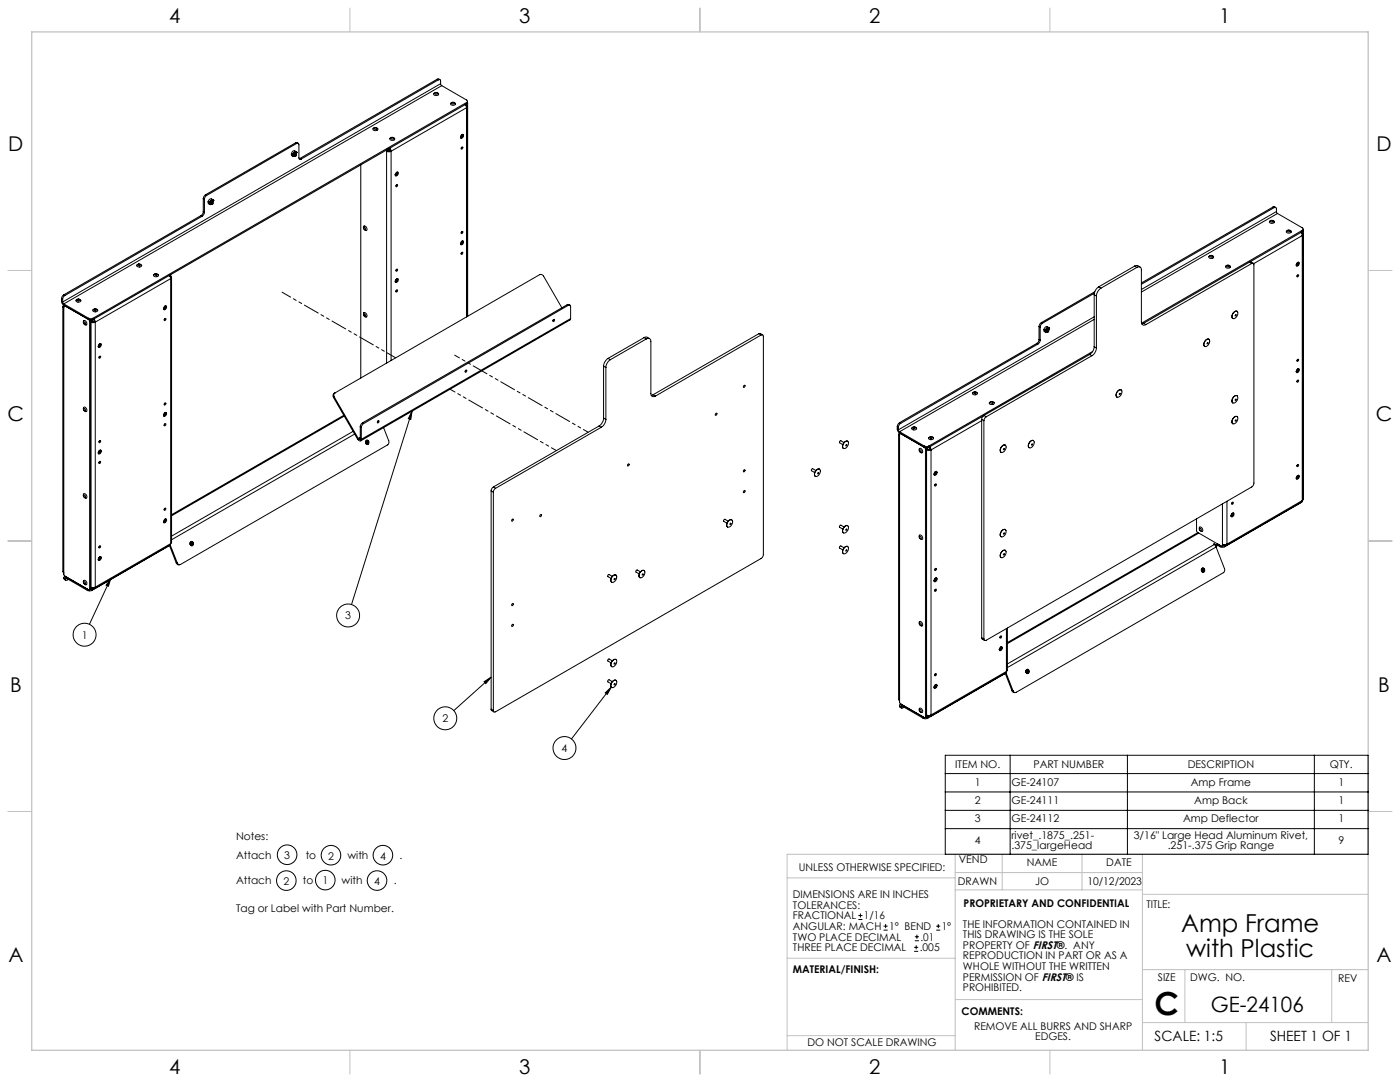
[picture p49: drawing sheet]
<svg xmlns="http://www.w3.org/2000/svg" width="559mm" height="432mm" viewBox="0 0 559 432" stroke-linecap="round" stroke-linejoin="round" font-family="sans-serif">
<defs><g id="words">
<text font-size="12.7" x="460.9" y="405.2">C</text>
<g font-size="9.9">
<text x="471.4" y="372">Amp Frame</text>
<text x="473.5" y="381.9">with Plastic</text>
</g>
<text font-size="8.5" x="483.2" y="404">GE-24106</text>
<g font-size="8.1">
<text x="67.6" y="9.3">4</text>
<text x="207.3" y="9.3">3</text>
<text x="347" y="9.3">2</text>
<text x="486.7" y="9.3">1</text>
<text x="3.3" y="60.1">D</text>
<text x="549.4" y="60.1">D</text>
<text x="3" y="168">C</text>
<text x="549.1" y="168">C</text>
<text x="4" y="276">B</text>
<text x="550.1" y="276">B</text>
<text x="3.3" y="383.9">A</text>
<text x="549.4" y="383.9">A</text>
<text x="67.6" y="428.4">4</text>
<text x="207.3" y="428.4">3</text>
<text x="347" y="428.4">2</text>
<text x="486.7" y="428.4">1</text>
</g>
<g font-size="5.6">
<text x="460.9" y="415.2">SCALE: 1:5</text>
<text x="507" y="415.2">SHEET 1 OF 1</text>
</g>
<g font-size="4.2">
<text x="137.8" y="247.2">3</text>
<text x="32.6" y="254.9">1</text>
<text x="176.6" y="288.2">2</text>
<text x="224.2" y="300.1">4</text>
<text x="381.2" y="306.6">ITEM NO.</text>
<text x="412.5" y="306.6">PART NUMBER</text>
<text x="474.1" y="306.6">DESCRIPTION</text>
<text x="530.8" y="306.6">QTY.</text>
<text x="389.1" y="313.5">1</text>
<text x="403.7" y="313.5">GE-24107</text>
<text x="475.3" y="313.5">Amp Frame</text>
<text x="534.2" y="313.5">1</text>
<text x="389.1" y="320.8">2</text>
<text x="403.7" y="320.8">GE-24111</text>
<text x="476.7" y="320.8">Amp Back</text>
<text x="534.2" y="320.8">1</text>
<text x="389.1" y="328.2">3</text>
<text x="403.7" y="328.2">GE-24112</text>
<text x="472.2" y="328.2">Amp Deflector</text>
<text x="534.2" y="328.2">1</text>
<text x="94.2" y="335.3">Notes:</text>
<text x="403.7" y="334.9">rivet_.1875_.251-</text>
<text x="452.5" y="334.9">3/16&quot; Large Head Aluminum Rivet,</text>
<text x="389.1" y="336.9">4</text>
<text x="403.7" y="339">.375_largeHead</text>
<text x="466.1" y="339">.251-.375 Grip Range</text>
<text x="534.2" y="336.9">9</text>
<text x="94.2" y="342.7">Attach</text>
<text x="113.4" y="342.9">3</text>
<text x="122" y="342.7">to</text>
<text x="131" y="343">2</text>
<text x="138.7" y="342.7">with</text>
<text x="151.7" y="343">4</text>
<text x="159.5" y="342.7">.</text>
<text x="318.8" y="347.7">UNLESS OTHERWISE SPECIFIED:</text>
<text x="382.7" y="344.5">VEND</text>
<text x="409.9" y="345.7">NAME</text>
<text x="441.6" y="345.7">DATE</text>
<text x="94.2" y="352.8">Attach</text>
<text x="113.1" y="353.2">2</text>
<text x="120.8" y="352.8">to</text>
<text x="128.7" y="353">1</text>
<text x="136.3" y="352.8">with</text>
<text x="149.3" y="353.2">4</text>
<text x="157.1" y="352.8">.</text>
<text x="382.3" y="353.3">DRAWN</text>
<text x="413.2" y="353.3">JO</text>
<text x="434" y="353.3">10/12/2023</text>
<text x="316.5" y="358.5">DIMENSIONS ARE IN INCHES</text>
<text x="94.2" y="363.9">Tag or Label with Part Number.</text>
<text x="316.5" y="362.7">TOLERANCES:</text>
<text x="384.6" y="361.9">PROPRIETARY AND CONFIDENTIAL</text>
<text x="457.6" y="362.3">TITLE:</text>
<text x="316.5" y="371.2">ANGULAR: MACH</text>
<text x="316.5" y="366.9">FRACTIONAL</text>
<text x="344.8" y="366.9">1/16</text>
<text x="354.9" y="371.2">1° BEND</text>
<text x="375.9" y="371.2">1°</text>
<text x="384.4" y="370.2">THE INFORMATION CONTAINED IN</text>
<text x="316.5" y="375.4">TWO PLACE DECIMAL</text>
<text x="367.4" y="375.4">.01</text>
<text x="384.4" y="374.4">THIS DRAWING IS THE SOLE</text>
<text x="316.5" y="379.6">THREE PLACE DECIMAL</text>
<text x="367.1" y="379.6">.005</text>
<text x="384.4" y="378.6">PROPERTY OF FIRST®. ANY</text>
<text x="384.4" y="382.9">REPRODUCTION IN PART OR AS A</text>
<text x="316.5" y="388.4">MATERIAL/FINISH:</text>
<text x="384.4" y="387.1">WHOLE WITHOUT THE WRITTEN</text>
<text x="384.4" y="391.3">PERMISSION OF FIRST® IS</text>
<text x="384.4" y="395.6">PROHIBITED.</text>
<text x="462.2" y="391.3">SIZE</text>
<text x="475.1" y="391.3">DWG. NO.</text>
<text x="534.1" y="391.8">REV</text>
<text x="383.8" y="405.1">COMMENTS:</text>
<text x="388.8" y="410.9">REMOVE ALL BURRS AND SHARP</text>
<text x="322.3" y="417.6">DO NOT SCALE DRAWING</text>
<text x="413.2" y="415.2">EDGES.</text>
</g>
</g></defs>
<g fill="none" stroke="#c0c0c0" stroke-width=".4">
<path d="M139.7 3.2v9.5M279.4 3.2v9.5M419.1 3.2v9.5M3.1 107.9h9.6M546.1 107.9h9.5M3.1 215.9h9.6M546.1 215.9h9.5M3.1 323.8h9.6M546.1 323.8h9.5M314.2 350.3h67M381.2 340.9v78.2M381.2 355.1h74.8"/>
<path d="M381.2 348.2h74.8M400 340.9v14.2M431.9 340.9v14.2M456 340.9v78.2M456 356.9h90.1M546.1 340.9h-231.9v78.2M314.2 382.4h67.2M381.2 398.9h74.8M456 387h90.1M472.9 387v21.1M531.6 387v21.1M139.7 419.1v9.6"/>
<path d="M279.4 419.1v9.6M314.2 413.3h67M419.1 419.1v9.6M456 408.1h90.1M497.4 408.1v11"/>
</g>
<path d="M12.7 12.7h533.4v406.4h-533.4z" fill="none" stroke="#c0c0c0" stroke-width=".5"/>
<g fill="none" stroke="#000" stroke-width=".4">
<path d="M173.2 37.3a.88 .88 0 0 1 1.2-.5 .88 .88 0 0 1 .4 1.2 .95 .95 0 0 1-1 .2 .95 .95 0 0 1-.6-.9zM173.6 37.1a.46 .46 0 0 1 .6-.1 .46 .46 0 0 1 .2 .5 .47 .47 0 0 1-.5 .1 .47 .47 0 0 1-.3-.5zM174.5 31.6l1.1 .2M174.5 31.6l.5 .3M174.5 31.6l-54.8 31.6M175 31.9a.54 .54 0 0 1 .6-.1 .54 .54 0 0 1 .3 .6v1M175 31.9l-54.8 31.6M175.9 33.4l.4 .8M175.9 33.4l-150.9 87.1M176.3 34.2l9.9 5.7a.53 .53 0 0 1 .4 .5 .53 .53 0 0 1-.4 .5M176.3 34.2l-150.8 87.1M118 57l1 .2"/>
<path d="M118 57l.4 .3M118 57l-36 20.8M118.4 57.3a.56 .56 0 0 1 .6-.1 .56 .56 0 0 1 .3 .6v5.2a.55 .55 0 0 0 .3 .5 .55 .55 0 0 0 .6 0M118.4 57.3l-35.9 20.7M149 51.3a.91 .91 0 0 1 1.1-.5 .91 .91 0 0 1 .6 1.1 .92 .92 0 0 1-1.1 .4 .92 .92 0 0 1-.6-1zM155.2 59.3l.5 .8M155.2 59.3h.1M155.6 59.1l.5 1.3M155.7 55.1a.9 .9 0 0 1 1.2-.4 .9 .9 0 0 1 .5 1.1 .92 .92 0 0 1-1.1 .3 .92 .92 0 0 1-.6-1zM156.1 55.1a.48 .48 0 0 1 .6-.2 .48 .48 0 0 1 .3 .5 .49 .49 0 0 1-.6 .1 .49 .49 0 0 1-.3-.4zM179.8 41.3a1.16 1.16 0 0 1 2 0M179.9 41.3a.98 .98 0 0 0 .9 .7 .98 .98 0 0 0 1-.7"/>
<path d="M180.3 41.1h1a.48 .48 0 0 1-.5 .4 .48 .48 0 0 1-.5-.4zM184.1 54l.3 .2M184.2 53.9a.5 .5 0 0 1 .7-.2 .5 .5 0 0 1 0 .8 .62 .62 0 0 1-.4 .7 .62 .62 0 0 1-.7-.3 .62 .62 0 0 1 .2-.8zM184.3 58.8l.2-.2a.4 .4 0 0 1 .1 .6 .4 .4 0 0 1-.6 .1zM184.3 58.8l-.2 .3M184.3 53.8l.1 .4M184.4 54.2l-.6 .4M184.4 54.2h.2M184.4 53.7l.2 .5M184.6 54.2l-.4 .6h-.4M184.7 53.6l-.2 1-.6 .5M186.2 42a.53 .53 0 0 1 .4 .5 .53 .53 0 0 1-.4 .5"/>
<path d="M186.2 40.9v1.1M186.2 43v83.5M186.2 43l-30.1 17.4M186.2 42l-.3 .1M186.2 40.9l-149.1 86.1M186.6 40.9l.1 .3M186.6 40.4l-.4 1.1-149.1 86M186.6 42.5v83.8M186.7 41.2l-1 .6 .5 1.2M186.7 41.2v85M81.1 79.3l.5 .3M81.1 79.3v5.2"/>
<path d="M81.6 79.6v5.1M82 77.8l-.6 .6-.3 .9M82 77.8l.5 .2M82.5 78l-.7 .7-.2 .9M84.3 79.9a.59 .59 0 0 1 .9 0 .59 .59 0 0 1-.1 .9 .73 .73 0 0 1-.6 .7 .73 .73 0 0 1-.8-.3zM84.9 80h.1M84.9 80h-.1M84.9 79.9l-.1 .1M84.9 79.7l-.5-.3a1.17 1.17 0 0 0-1.3 1.1M85 79.9h.1M85 79.9l-.2 .1M85 79.9l-.1 .1"/>
<path d="M116.3 61.3v.6l.8 .5M116.3 61.3l.6 .3M116.9 61.6a.56 .56 0 0 0 0 .7 .56 .56 0 0 0 .7 .1M116.9 61.6h.1M117 61.7h.2M117.1 61.6h.1M117.1 61.6l-.1 .1M117.1 61.5v.1M117.1 61.6l.1 .1M117.2 61.7h.1M117.3 60.9a.62 .62 0 0 1 1-.3 .62 .62 0 0 1 0 1 .74 .74 0 0 1-.5 .8 .74 .74 0 0 1-.9-.3zM117.4 61.2l.4-.2a.49 .49 0 0 1 .2 .7 .49 .49 0 0 1-.8 .1z"/>
<path d="M117.5 61.1l.4 .3M117.6 61l.3 .4M117.7 62.4h-.1M117.7 62.2h.1M117.7 62.1l.1 .1M117.8 62.1h.1M117.8 62.1l-.1 .1M117.8 62l.1 .1M117.8 62v.1M117.9 62.1l-.1 .1M117.9 61.4l-.5 .5-.2-.2M117.9 61.4h.2"/>
<path d="M118.1 60.8h.1M118.1 60.9h.1M118.1 60.8v.1M118.1 60.8l-.1 .1M118.1 60.7h.1M118.2 60.5l-.6-.3a1.17 1.17 0 0 0-1.3 1.1M118.2 60.7l-.2 .2M118.4 61a.64 .64 0 0 0-.7-.6 .64 .64 0 0 0-.6 .7l-.2 .5M118.4 61v.1M119.7 63.2l-.3 .2M119.7 63.2l.5 .3M144 65.8v85"/>
<path d="M154.8 60.1l-.5 .3 .9 .2 .9-.2M154.8 60.1h.9M154.8 60.1v-.5l-.5 .3v85M155.7 60.1l.4 .3M156.1 60.4v83.5M157.8 69.8l.1 .1M157.8 69.7h.1M157.8 69.7l.1 .2M158.1 68.9a.56 .56 0 0 1 .9 0 .56 .56 0 0 1-.2 .8 .59 .59 0 0 1-1 .5 .59 .59 0 0 1 .2-1.1zM158.2 73.8l.3-.1a.42 .42 0 0 1 .1 .6 .42 .42 0 0 1-.6 0zM158.3 73.8l-.3 .4M158.3 68.8v.5l-.5 .4"/>
<path d="M158.4 68.7a.7 .7 0 0 1 .1 .8 .7 .7 0 0 1-.6 .4M158.6 68.7l.1 .1a1.14 1.14 0 0 1-.9 1.3M80.2 86l.5 .3M80.2 86l-54.7 31.7M80.7 86.3l-54.8 31.6M81.1 84.5l-.3 1.1-.6 .4M81.1 84.5l.5 .2M81.6 84.7l-.3 .9-.6 .7M83.1 80.5v.6l.7 .5M83.1 80.5l.5 .3M83.6 80.8a.54 .54 0 0 0 .1 .7 .54 .54 0 0 0 .7 .1M83.6 80.8l.3 .1"/>
<path d="M83.8 80.8h.1M83.8 80.8v.1M83.9 80.8h.1M83.9 80.7v.2M83.9 80.9h.1M83.9 80.8h-.1M84.2 80.3l.5 .3M84.4 80.2l.3 .4M84.5 81.5l-.1 .1M84.5 81.4h.1M84.5 81.2v.2M84.5 81.3h.1"/>
<path d="M84.5 81.3l.1 .1M84.6 81.2v.1M84.6 81.2h-.1M84.6 81.3h.1M84.6 81.3l-.1 .1M84.7 80.6l-.4 .4-.3-.1M84.7 80.6h.2M84.8 80l.1 .1M84.9 80.1h.1M85.2 80.2a.65 .65 0 0 0-.7-.6 .65 .65 0 0 0-.6 .7l-.3 .5M85.2 80.2v.1M145.2 90.2a.97 .97 0 0 1 1.1 .6 .97 .97 0 0 1-.3 1.2 1.2 1.2 0 0 1-.8-1.8z"/>
<path d="M145.2 90.8l.5 .1 .2 .7a.55 .55 0 0 1-.6-.2 .55 .55 0 0 1-.1-.6zM184.1 96.5l.3 .2M184.2 96.4a.55 .55 0 0 1 .9-.1 .55 .55 0 0 1-.3 .9 .59 .59 0 0 1-.9 .4 .59 .59 0 0 1 .1-1zM184.3 92.5l.2-.2a.42 .42 0 0 1 .1 .6 .42 .42 0 0 1-.6 .1zM184.3 92.5l-.2 .3M184.3 96.3l.1 .4M184.4 96.7l-.6 .5M184.4 96.7h.2M184.4 96.2l.2 .5M184.6 96.7l-.3 .5-.5 .1M184.7 96.1v.8l-.8 .7M506.8 88.3a.88 .88 0 0 1 1.2-.5 .88 .88 0 0 1 .4 1.2 .95 .95 0 0 1-1 .2 .95 .95 0 0 1-.6-.9z"/>
<path d="M507.2 88.2l.1-.1a.44 .44 0 0 1 .5-.1 .44 .44 0 0 1 .2 .5h-.7zM508.1 82.6l1.1 .2M508.1 82.6l.5 .3M508.1 82.6l-52.5 30.3M508.6 82.9a.56 .56 0 0 1 .6-.1 .56 .56 0 0 1 .3 .6v1M508.6 82.9l-53 30.6M509.5 84.4l.4 .8M509.5 84.4l-53.9 31.1M509.9 85.2l9.9 5.7a.53 .53 0 0 1 .4 .5 .53 .53 0 0 1-.4 .5M509.9 85.2l-54.3 31.4M513.5 92.3a.94 .94 0 0 0 .9 .7 .94 .94 0 0 0 .9-.8 1.18 1.18 0 0 0-1.8 .1M513.9 92.1l.2-.1a.43 .43 0 0 1 .5-.2 .43 .43 0 0 1 .2 .6 .51 .51 0 0 1-.5 .1 .51 .51 0 0 1-.4-.4z"/>
<path d="M519.3 92.8l.5 1.2M519.8 93a.53 .53 0 0 1 .4 .5 .53 .53 0 0 1-.4 .5M519.8 91.9v1.1M519.8 94v105.8M519.8 93l-.3 .1M519.8 92.5l-.4 .4M519.8 91.9l-64.2 37.1M519.8 92.5l-21.1 12.1M519.8 94l-19.4 11.2M520.2 91.9v.3M520.2 91.9l-.4 .6M520.2 91.4v.5"/>
<path d="M520.2 93.5v105.8M520.2 92.2l-.4 .3M520.2 92.2v106.8M24.6 119.2l.4 .3M24.6 119.2v1.1M25 119.5v1M25.5 117.7l-.6 .4-.3 1.1M25.5 117.7l.4 .2M25.9 117.9l-.6 .7-.3 .9M30.3 119.8a.93 .93 0 0 1 1.2-.5 .93 .93 0 0 1 .6 1 1.05 1.05 0 0 1-1.8-.5zM30.8 119.6l.1-.1a.44 .44 0 0 1 .6-.1 .44 .44 0 0 1 .2 .5 .49 .49 0 0 1-.5 .2 .49 .49 0 0 1-.4-.5zM54.6 105.7a.96 .96 0 0 1 1.1-.4 .96 .96 0 0 1 .7 1 .98 .98 0 0 1-1.1 .3 .98 .98 0 0 1-.7-.9z"/>
<path d="M55.2 105.5a.47 .47 0 0 1 .5-.1 .47 .47 0 0 1 .3 .5 .45 .45 0 0 1-.6 .2 .45 .45 0 0 1-.2-.6zM61.6 109.4a.89 .89 0 0 1 1-.2 .89 .89 0 0 1 .5 1 .93 .93 0 0 1-1.1 .3 .93 .93 0 0 1-.6-.9zM61.8 109.5a.46 .46 0 0 1 .6-.2 .46 .46 0 0 1 .3 .5 .48 .48 0 0 1-.6 .2 .48 .48 0 0 1-.3-.5zM67.6 109.9l.5 1.3M67.7 110l.4-.4v.5M68.1 110.1a.57 .57 0 0 1 .4 .6 .57 .57 0 0 1-.4 .5M68.1 111.2l-30.1 17.4M68.1 111.2v105.8M68.1 110.1l-.3 .2M68.5 110.7v105.9l-.4 .4M158 111.5l.3 .2M158.1 111.5a.5 .5 0 0 1 .8-.3 .5 .5 0 0 1 0 .8 .58 .58 0 0 1-.4 .7 .58 .58 0 0 1-.7-.4z"/>
<path d="M158.2 115.8l.3-.1a.4 .4 0 0 1 .1 .6 .4 .4 0 0 1-.6 0zM158.2 107.5l.3-.1a.4 .4 0 0 1 .1 .6 .4 .4 0 0 1-.6 0zM158.3 107.5l-.3 .4M158.3 115.8l-.3 .4M158.3 111.3v.4M158.3 111.7l-.5 .5M158.3 111.7l.2 .1M158.4 111.2l.1 .6M158.5 111.8l-.3 .5h-.4M158.6 111.2a1.11 1.11 0 0 1-.8 1.4M184.3 100.8l.2-.2a.4 .4 0 0 1 .1 .6 .4 .4 0 0 1-.6 .1zM184.3 100.8l-.2 .3"/>
<path d="M436.7 117.6l.9 .5M436.7 117.6v20.8M436.8 117.1l-20.7 11.9M437 116.4l-21.4 12.4M437.6 118.1v20.8M438.5 114.5a4 4 0 0 0-1.8 3.1M438.5 114.5l.9 .5M439.4 115a4 4 0 0 0-1.8 3.1M452.9 106.2l.9-.3 1.2 .7M452.9 106.2l.9 .5M452.9 106.2l-14.4 8.3M453.8 106.7a1.1 1.1 0 0 1 1.2-.1 1.1 1.1 0 0 1 .6 1.1v20.8a1.11 1.11 0 0 0 .5 1.1 1.11 1.11 0 0 0 1.3-.1"/>
<path d="M453.8 106.7l-14.4 8.3M482.6 102.3a.91 .91 0 0 1 1.1-.5 .91 .91 0 0 1 .6 1.1 .92 .92 0 0 1-1.1 .4 .92 .92 0 0 1-.6-1zM489.3 106.2a.89 .89 0 0 1 1.1-.5 .89 .89 0 0 1 .6 1.1 .91 .91 0 0 1-1.1 .3 .91 .91 0 0 1-.6-.9zM489.8 106a.44 .44 0 0 1 .5-.2 .44 .44 0 0 1 .3 .6 .43 .43 0 0 1-.6 .1 .43 .43 0 0 1-.2-.5zM498.7 104.6l.5-.1 1 .6M498.7 104.6l.9 .6M498.7 104.6l-42.2 24.4M499.6 105.2a.54 .54 0 0 1 .6-.1 .54 .54 0 0 1 .3 .6v87.3l-.4 .9-106.5 61.6a.56 .56 0 0 1-.6 .1 .56 .56 0 0 1-.3-.6M499.6 105.2l-42.2 24.3M517.7 105l.3 .2M517.7 104.9a.5 .5 0 0 1 .8-.2 .5 .5 0 0 1 0 .8 .58 .58 0 0 1-.4 .7 .58 .58 0 0 1-.7-.4zM517.9 109.8l.2-.2a.39 .39 0 0 1 .2 .6 .39 .39 0 0 1-.6 .1z"/>
<path d="M517.9 109.8l-.2 .3M517.9 104.8l.1 .4M518 105.2l-.6 .5M518 105.2h.2M518 104.7l.2 .5M518.2 105.2l-.4 .6h-.4M518.3 104.6a1.17 1.17 0 0 1-.8 1.5M24.6 120.3l.3 1.1 .6 .4M24.6 120.3l.4 .2M25 120.5l.5 .8M25.1 122.3v105.8l.4 .5M25.5 121.8a.53 .53 0 0 0-.4 .5 .53 .53 0 0 0 .4 .5"/>
<path d="M25.5 121.3v.5M25.5 121.8l9.8 5.7M25.5 121.3l9.8 5.7M25.7 122h-.1M25.9 122.1l-.4 .1v107l.3 .7 9.5 5.5h.4l.1-.3M33.5 127.9a1.01 1.01 0 0 1 1.1 .6 1.01 1.01 0 0 1-.3 1.2 1.09 1.09 0 0 1-.8-1.8zM35.3 127.5l.5 .8M35.3 127l.9 .2 .9-.2M35.3 127.5l.9 .2 .9-.2M35.3 127v.5M35.8 128.3v106.8M36.2 127.7v.3"/>
<path d="M36.2 128v106.8M36.2 128l-.4 .3M36.7 128.3l-.5 .3 .7 .2 1.1-.2M36.7 128.3h.9M36.7 127.8l-.5 .2M36.7 127.7v.6M37.1 127.5l.5 .8M37.1 127.5h.1M37.1 127v.5M37.2 123.5a.86 .86 0 0 1 1.2-.3 .86 .86 0 0 1 .4 1.1 1.02 1.02 0 0 1-1.7-.6zM37.5 123.5l.1-.1a.49 .49 0 0 1 .6-.1 .49 .49 0 0 1 .3 .5l-.8 .1zM37.5 127.3l.5 1.3"/>
<path d="M37.6 128.3l.4 .3M38 128.6v105.7M39.5 137.4l.3 .1M39.6 137.4a.5 .5 0 0 1 .7-.2 .5 .5 0 0 1 .1 .8 .6 .6 0 0 1-.5 .6 .6 .6 0 0 1-.7-.3zM39.7 137.2l.1 .3M39.8 137.2l.2 .3M39.8 137.5l-.6 .6M39.8 137.5h.2M40 137.5l-.4 .8h-.4M40.1 137.1l-.1 .8-.7 .6M65.6 122.3a.51 .51 0 0 1 .8-.2 .51 .51 0 0 1 0 .8 .58 .58 0 0 1-.5 .7 .58 .58 0 0 1-.6-.4zM65.7 122.3l.2 .1"/>
<path d="M65.7 127.2l.3-.1a.4 .4 0 0 1 .1 .6 .4 .4 0 0 1-.6 0zM65.8 127.2l-.3 .4M65.8 122.2l.1 .2M65.9 122.1l.2 .3M65.9 122.4l-.6 .7M65.9 122.4h.2M66.1 122.4l-.4 .8h-.4M66.1 122.1a1.17 1.17 0 0 1-.8 1.4M145.2 124.8a.99 .99 0 0 1 1.1 .6 .99 .99 0 0 1-.2 1.1 1.12 1.12 0 0 1-.9-1.7zM220.9 127.6l.3-.1a.4 .4 0 0 1 .1 .6 .4 .4 0 0 1-.6 0zM220.9 127.6l-.2 .4M224.3 122.8l-7.3-12.6a1.19 1.19 0 0 0-1.6-.6l-81.7 47.2"/>
<path d="M226.4 121.6l1.1 .2M226.4 121.6l.4 .2M226.4 121.6l-81.7 47.2M226.8 121.8a.56 .56 0 0 1 .7 0 .56 .56 0 0 1 .3 .6v4.7M226.8 121.8l-81.7 47.3M227.8 127.1l-.3 .6-83.5 48.2M227.8 127.1l-83.6 48.2M257.1 134.7l.9-.2 1.3 .6M257.1 134.7l.9 .6M257.1 134.7l-14.4 8.3M258 135.3a1.1 1.1 0 0 1 1.2-.2 1.1 1.1 0 0 1 .6 1.2v20.7a1.11 1.11 0 0 0 .5 1.2 1.11 1.11 0 0 0 1.3-.1M258 135.3l-14.4 8.2"/>
<path d="M302.9 133.2l.6-.1 .9 .5M302.9 133.2l.9 .5M302.9 133.2l-42.2 24.4M303.8 133.7a.56 .56 0 0 1 .6-.1 .56 .56 0 0 1 .3 .6v87.1l-.4 1.1-106.5 61.7a.54 .54 0 0 1-.6 0 .54 .54 0 0 1-.3-.6M303.8 133.7l-42.2 24.4M413.8 137.1l.5 .2M413.8 137.1l-54.7 31.6M414.3 137.3l-54.8 31.6M414.7 135.5l-.2 .9-.7 .7M414.7 130.3l.5 .3M414.7 135.5l.5 .2M414.7 130.3v5.2"/>
<path d="M415.2 135.7l-.2 .7-.7 .9M415.2 130.6v5.1M415.6 128.8l-.5 .4-.4 1.1M415.6 128.8l.5 .2M416.1 129l-.7 .7-.2 .9M416.7 131.5v.7l.7 .4M416.7 131.5l.5 .3M417.2 131.8a.55 .55 0 0 0 .1 .7 .55 .55 0 0 0 .7 0M417.2 131.8h.3M417.4 131.8h.1M417.5 131.8h.1M417.5 131.7v.1"/>
<path d="M417.5 131.8h-.1M417.5 131.8l-.1 .1M417.7 131.1a.61 .61 0 0 1 1-.2 .61 .61 0 0 1-.1 .9 .68 .68 0 0 1-.6 .9 .68 .68 0 0 1-.7-.9zM417.8 131.3l.5 .3M418 131.2l.3 .4M418.1 132.4h.1M418.1 132.3v.1M418.1 132.3h.1M418.1 132.2l-.1 .1M418.1 132.3l.1 .1M418.1 132.2l.1 .1M418.2 132.3h.1"/>
<path d="M418.2 132.2v.1M418.2 132.2h.1M418.3 131.6l-.3 .4-.4-.1M418.3 131.6h.2M418.4 131.1h.1M418.4 131h.1M418.5 131h.1M418.5 131.1h.1M418.5 131v.1M418.5 130.9h.1M418.5 130.9l.1 .1M418.5 130.9l-.1 .2"/>
<path d="M418.5 130.7l-.5-.3a1.17 1.17 0 0 0-1.3 1.1M418.6 131h.1M418.6 131h-.2M418.8 131.3a.65 .65 0 0 0-.7-.7 .65 .65 0 0 0-.6 .7l-.3 .5M436.7 138.4a4 4 0 0 1-1.8 3.1M436.7 138.4l.9 .5M436.7 127.5l-77.6 44.8M436.7 126.4l-78.1 45.1M437.6 138.9a3.9 3.9 0 0 1-1.8 3.1M456.5 129l-.7 .3M456.5 129l.9 .5M481.3 135.7a.88 .88 0 0 1 1.3-.2 .88 .88 0 0 1 .1 1.3 1.41 1.41 0 0 1-2.1 1.2 2.2 2.2 0 0 1 .7-2.3z"/>
<path d="M482.5 135.4a1.86 1.86 0 0 0-1.6 2.9M482.5 135.4h.1M492.3 124.8a.99 .99 0 0 1 1.5-.5 .99 .99 0 0 1 .1 1.6 1.17 1.17 0 0 1-.8 1.1 1.17 1.17 0 0 1-1.3-.4zM493.2 125.6l.2 .2-.4 .3zM493.7 124.2a1.85 1.85 0 0 0-1.7 1 1.85 1.85 0 0 0 .1 1.9M39.7 142.2l.3-.1a.4 .4 0 0 1 .1 .6 .4 .4 0 0 1-.6 0zM39.7 142.2l-.2 .4M133.1 158.6l9.6 16.6M133.4 158.4l9.6 16.6M133.4 158.4l-.3 .2M133.7 156.8a1.17 1.17 0 0 0-.3 1.6M133.7 156.8a1.18 1.18 0 0 0-.6 1.8"/>
<path d="M185.8 147.8l.3-.1a.42 .42 0 0 1 .1 .6 .42 .42 0 0 1-.6 0zM185.9 147.8l-.2 .4M240.9 146.1l.9 .5M240.9 146.1v20.8M241.8 146.6v20.8M242.7 143a4.2 4.2 0 0 0-1.8 3.1M242.7 143l.9 .5M243.6 143.5a4 4 0 0 0-1.8 3.1M260.7 157.6l-.8 .2M260.7 157.6l.9 .5M297 153.8h.4a.43 .43 0 0 1-.1 .6 .43 .43 0 0 1-.6 0zM388.4 156.6l.5-.2a.68 .68 0 0 1 1 .1 .68 .68 0 0 1-.3 1 .77 .77 0 0 1-1 .1 .77 .77 0 0 1-.2-1z"/>
<path d="M388.7 156.6l.1-.1a.46 .46 0 0 1 .5-.1 .46 .46 0 0 1 .3 .5 .51 .51 0 0 1-.6 .2 .51 .51 0 0 1-.3-.5zM434.9 141.5l.9 .5M434.9 141.5l-42.2 24.3M435.8 142l-42.2 24.3M436.1 140.3l-65.4 37.7M446.4 155.8a.9 .9 0 0 1 1.4 0 .9 .9 0 0 1-.2 1.4 1.23 1.23 0 0 1-.7 1.1 1.23 1.23 0 0 1-1.3-.2 2.41 2.41 0 0 1 .8-2.3zM446.8 157.1l.3-.1-.3 .5zM447.5 155.6a1.85 1.85 0 0 0-1.7 .9 1.85 1.85 0 0 0 0 2M492.5 158.3a.89 .89 0 0 1 1.3-.3 .89 .89 0 0 1 .2 1.3 1.46 1.46 0 0 1-2.2 1.2 2.33 2.33 0 0 1 .7-2.2zM493.2 159.3l.2 .2-.4 .3zM493.7 157.9a1.86 1.86 0 0 0-1.7 2.9M517.7 147.5l.3 .2"/>
<path d="M517.7 147.4a.56 .56 0 0 1 .9 0 .56 .56 0 0 1-.2 .8 .59 .59 0 0 1-.9 .5 .59 .59 0 0 1 .1-1.1zM517.9 151.8l.2-.1a.39 .39 0 0 1 .1 .5 .39 .39 0 0 1-.5 .1zM517.9 143.5l.2-.2a.41 .41 0 0 1 .1 .6 .41 .41 0 0 1-.5 .1zM517.9 143.5l-.2 .3M517.9 151.8l-.2 .3M517.9 147.3l.1 .4M518 147.7l-.6 .5M518 147.7h.2M518 147.2l.2 .5M518.2 147.7l-.4 .5-.4 .1M518.3 147.1v.1a1.17 1.17 0 0 1-.8 1.4M33.4 162.5a1.05 1.05 0 0 1 1.1 .6 1.05 1.05 0 0 1-.2 1.2 1.13 1.13 0 0 1-.9-1.8z"/>
<path d="M39.5 180l.3 .1M39.6 179.9a.55 .55 0 0 1 .9-.1 .55 .55 0 0 1-.3 .9 .59 .59 0 0 1-.9 .4 .59 .59 0 0 1 .1-1zM39.7 176l.3-.2a.42 .42 0 0 1 .1 .6 .42 .42 0 0 1-.6 .1zM39.7 175.9l-.2 .4M39.7 179.8l.1 .3M39.8 179.7l.2 .5M40.1 179.6v.1a1.17 1.17 0 0 1-.8 1.3M65.5 165l.3 .1M65.6 164.9a.5 .5 0 0 1 .8-.2 .5 .5 0 0 1 0 .8 .58 .58 0 0 1-.4 .6 .58 .58 0 0 1-.7-.4zM65.7 160.9l.3-.1a.42 .42 0 0 1 .1 .6 .42 .42 0 0 1-.6 0zM65.7 169.2l.3-.1a.42 .42 0 0 1 .1 .5 .42 .42 0 0 1-.6 .1zM65.8 160.9l-.3 .4"/>
<path d="M65.8 169.2l-.3 .3M65.8 164.7v.4M65.8 165.1l-.5 .5M65.8 165.1l.2 .1M65.9 164.6l.1 .6M66 165.2l-.3 .5h-.4M66.1 164.6a1.11 1.11 0 0 1-.8 1.4M137.2 165.7l-68.7 39.7M137.4 166.1l-68.9 39.7M140.9 172.2l-72.4 41.8M141.6 173.2l-73.1 42.2M142.7 175.2a.76 .76 0 0 0 .7 .8 .76 .76 0 0 0 .8-.7"/>
<path d="M143 175a.39 .39 0 0 0 .4 .4 .39 .39 0 0 0 .4-.3M143 175l-.3 .2M143.8 170.3l.4 .3M143.8 175.1l.4 .2M143.8 170.3v4.8M143.8 174.6l-.8 .4M144.2 170.6v4.7M144.7 168.8l-.7 .6-.2 .9M144.7 168.8l.4 .3M145.1 169.1l-.6 .6-.3 .9M145.9 176.7h.1M146.1 176.4v.5"/>
<path d="M146.4 175.6a.94 .94 0 0 1 .6 .9 .94 .94 0 0 1-.5 .9M146.6 176.3l-.3-.3-.4 .4M146.6 176.3a.42 .42 0 0 1 0 .7 .42 .42 0 0 1-.7-.3M146.6 176.3l-.5 .1M146.8 176.3a.53 .53 0 0 1-.1 .7 .53 .53 0 0 1-.7 0M146.8 176.3l-.4-.4-.5 .2 .2 .3M146.8 176.3h-.2M150.7 168.2l.6-.2a.44 .44 0 0 1-.1 .6 .44 .44 0 0 1-.6 0zM150.8 168l-.2 .4M153.1 170.6l2.1 5.5-.3 1.3-82.8 47.8a.93 .93 0 0 1-1.4-.6M164.5 164.1l-.5 3.3-1-.3zM164.5 164.1l-24.2 77.2"/>
<path d="M239.1 170l.9 .5M239.1 170l-42.2 24.3M240 170.5l-42.2 24.4M240.9 166.9a4 4 0 0 1-1.8 3.1M240.9 166.9l.9 .5M241.8 167.4a3.9 3.9 0 0 1-1.8 3.1M285.7 165l.3-.1a.4 .4 0 0 1 .1 .6 .4 .4 0 0 1-.6 0zM336.9 176.6l-1.3-.7-.5 .3v.4l1.3 .8M337.1 176.5a.88 .88 0 0 1 1.3-.4 .88 .88 0 0 1 .2 1.3 1.44 1.44 0 0 1-2.2 1.3 2.36 2.36 0 0 1 .7-2.2zM337.7 177.5l.3 .1-.3 .3zM338.3 176.1a1.83 1.83 0 0 0-1.7 .9 1.83 1.83 0 0 0 .1 2M358.1 171.3l.3 .9 .7 .6"/>
<path d="M358.1 170.2l.5 .3M358.1 171.3l.5 .2M358.1 170.2v1.1M358.6 171.5l.5 .8M358.6 170.5v1M358.7 173.3v105.8l.4 .5M359.1 172.8a.53 .53 0 0 0-.4 .5 .53 .53 0 0 0 .4 .5M359.1 168.7l-.7 .6-.3 .9M359.1 172.3v.5M359.1 172.8l9.8 5.7M359.1 172.3l9.8 5.7M359.1 168.7l.4 .2"/>
<path d="M359.3 173h-.1M359.5 168.9l-.5 .5-.4 1.1M364.2 170.6a.87 .87 0 0 1 1.1-.3 .87 .87 0 0 1 .4 1 .91 .91 0 0 1-1.1 .4 .91 .91 0 0 1-.6-1zM364.4 170.6h1a.48 .48 0 0 1-.5 .4 .48 .48 0 0 1-.5-.4zM367 179a.98 .98 0 0 1 1.1 .5 .98 .98 0 0 1-.2 1.2 1.17 1.17 0 0 1-.9-1.7zM368.9 178.5l-9.4-5.4h-.4v107.1l.3 .7 9.5 5.5 .5-.3M368.9 178.5l.5 .8M368.9 178l.9 .2 .9-.2M368.9 178.5l.9 .3 .9-.3M368.9 178v.5M369.4 179.3v106.8M369.7 178.7l.1 .3"/>
<path d="M369.8 179v106.9M369.8 179l-.4 .3M370.3 179.3l-.5 .3 .9 .2 .9-.2M370.3 179.3h.9M370.3 178.8l-.5 .2M370.3 178.7v.6M370.7 174.7a.99 .99 0 0 1 1.1-.5 .99 .99 0 0 1 .7 1 1.05 1.05 0 0 1-1.1 .3 1.05 1.05 0 0 1-.7-.8zM370.7 178.5l.5 .8M370.7 178.5h.1M370.7 178v.5M371.1 178.3l.5 1.3M371.2 179.3l.4 .3"/>
<path d="M371.2 174.4a.53 .53 0 0 1 .6-.1 .53 .53 0 0 1 .3 .5h-.1a.44 .44 0 0 1-.6 .2 .44 .44 0 0 1-.2-.6zM371.6 179.6v105.7M391.8 167.4l.9 .5M391.8 167.4v87.1M391.8 167.9l-20.2 11.7M392.7 165.8l-.6 .7-.3 .9M392.7 167.9v87.1M392.7 165.8l.9 .5M392.7 165.8l-22 12.7M393.6 166.3l-.6 .7-.3 .9M395.1 160.4a.91 .91 0 0 1 1.1-.2 .91 .91 0 0 1 .5 1 .94 .94 0 0 1-1.1 .4 .94 .94 0 0 1-.6-1zM395.4 160.5l.9-.1a.43 .43 0 0 1-.4 .5 .43 .43 0 0 1-.5-.4z"/>
<path d="M400.1 178a.88 .88 0 0 1 1.2-.3 .88 .88 0 0 1 .2 1.3 1.44 1.44 0 0 1-2.2 1.2 2.2 2.2 0 0 1 .8-2.2zM400.7 179l.2 .2-.4 .3zM401.2 177.7a1.86 1.86 0 0 0-1.7 2.8M411.1 176.4a.94 .94 0 0 1 1.4-.6 .94 .94 0 0 1 .2 1.5 1.33 1.33 0 0 1-.7 1.2 1.33 1.33 0 0 1-1.4-.1v-1.2zM412.5 175.8a1.85 1.85 0 0 0-1.7 .9 1.85 1.85 0 0 0 0 2M492 169.1h.1M492 160.8h.1M492.3 166.8a.93 .93 0 0 1 1.4-.6 .93 .93 0 0 1 .3 1.4 1.42 1.42 0 0 1-2.2 1.2v-1.1zM493 167.7h.4l-.3 .4zM493.7 166.2a1.9 1.9 0 0 0-1.7 2.9M33.5 197a.96 .96 0 0 1 1.1 .6 .96 .96 0 0 1-.5 1.2l-.2-.1a1.15 1.15 0 0 1-.4-1.7zM33.5 197.6h.2a.44 .44 0 0 1 .4 .4 .44 .44 0 0 1-.4 .5z"/>
<path d="M39.7 184.3l.3-.2a.4 .4 0 0 1 .1 .6 .4 .4 0 0 1-.6 0zM39.7 184.3l-.2 .3M39.8 180.1l-.6 .5M39.8 180.1l.2 .1M40 180.2l-.3 .5-.5 .1M196 195.9l.9 .5M196 195.9v87.1M196.9 194.3l-.6 .7-.3 .9M196.9 196.4v87.1M196.9 194.3l.9 .6M197.8 194.9l-.6 .6-.3 .9M250.7 185.2h.4a.43 .43 0 0 1-.1 .6 .43 .43 0 0 1-.6-.1z"/>
<path d="M297 195.8h.4a.44 .44 0 0 1-.1 .6 .44 .44 0 0 1-.6 0zM297 187.5h.4a.43 .43 0 0 1-.1 .6 .43 .43 0 0 1-.6 0zM325.4 190.1h.1M325.7 187.9a.99 .99 0 0 1 1.5-.6 .99 .99 0 0 1 0 1.6 1.18 1.18 0 0 1-.8 1.1 1.18 1.18 0 0 1-1.3-.4zM325.7 187.8l-1.4-.8-.4 .3v.5l1.3 .8M327.1 187.3a1.86 1.86 0 0 0-1.7 2.8M373.2 188.4a.51 .51 0 0 1 .8-.2 .51 .51 0 0 1-.1 .8 .65 .65 0 0 1-.4 .6 .65 .65 0 0 1-.7-.2zM373.2 188.4l.2 .2M373.3 193.3l.3-.2a.4 .4 0 0 1 .1 .6 .4 .4 0 0 1-.6 0zM373.3 193.3l-.2 .3M373.3 188.2l.1 .4M373.4 188.2l.2 .4"/>
<path d="M373.4 188.6l-.6 .5M373.4 188.6h.2M373.6 188.6l-.4 .7h-.4M373.7 188.1l-.1 .8-.7 .6M399.5 180.5h.1M517.7 190a.5 .5 0 0 1 .8-.3 .5 .5 0 0 1 0 .8 .63 .63 0 0 1-.4 .8 .63 .63 0 0 1-.8-.3 .63 .63 0 0 1 .3-.9zM517.7 190l.3 .1M517.9 185.5l.2-.2a.39 .39 0 0 1 .2 .6 .39 .39 0 0 1-.6 .1zM517.9 185.5l-.2 .3M517.9 189.8l.1 .3M518 190.1l-.6 .6M518 190.1h.2"/>
<path d="M518 189.7l.2 .4M518.2 190.1l-.3 .6-.5 .1M518.3 189.7a1.15 1.15 0 0 1-.8 1.4M519.8 199.8l-.3 .6-30.1 17.3M519.8 199.8l-30.1 17.4M520.2 199.3l-.4 .5M520.2 199v.2M520.2 199v.1M39.7 217.9l.3-.1a.4 .4 0 0 1 .1 .6 .4 .4 0 0 1-.6 0zM39.7 217.9l-.2 .4M65.3 208.2l.1 .1M65.3 208.1h.1"/>
<path d="M65.3 208.1l.1 .2M65.6 207.4a.55 .55 0 0 1 .9-.1 .55 .55 0 0 1-.2 .9 .59 .59 0 0 1-1 .4 .59 .59 0 0 1 .2-1zM65.7 202.9l.3-.1a.38 .38 0 0 1 .2 .6 .38 .38 0 0 1-.7-.2zM65.8 202.9l-.3 .4M65.8 207.3v.4l-.5 .4M65.9 207.2a.7 .7 0 0 1 .1 .7 .7 .7 0 0 1-.6 .4M66.1 207.1l.1 .2a1.14 1.14 0 0 1-.9 1.2M67.2 217.9v.1M67.5 217.7l-.3 .3M67.6 217.7l2.7 6.9M67.9 217.5l2.8 7.1M68.1 217l-.3 .5-31.1 18.1"/>
<path d="M68.1 217l-30.1 17.3M75.9 216.6l.4-.3 .5 .4M75.9 217.2h.1M76 216.6l.1 .2M76.1 216.8l-.1 .5M76.3 216.1a.91 .91 0 0 1 .7 .8 .91 .91 0 0 1-.5 .9M76.6 216.8l-.4-.3-.4 .4M76.6 216.8a.41 .41 0 0 1-.1 .6 .41 .41 0 0 1-.6-.2M76.6 216.8h-.5M76.8 216.7a.53 .53 0 0 1-.1 .7 .53 .53 0 0 1-.7 0M76.8 216.7l-.2 .1M204.5 207.2h.4a.43 .43 0 0 1-.1 .6 .43 .43 0 0 1-.6 0z"/>
<path d="M215.7 205.5l.2-.2a.38 .38 0 0 1 .2 .6 .38 .38 0 0 1-.7-.1zM290.7 208l-1.4-.8-.4 .3v.6l1.3 .7M290.8 207.9a.94 .94 0 0 1 1.4-.3 .94 .94 0 0 1 0 1.4 1.26 1.26 0 0 1-.7 1.2 1.26 1.26 0 0 1-1.4-.3l.1-.8zM291.5 208.8l.2 .2-.3 .3zM292 207.4a1.85 1.85 0 0 0-1.6 2.9M292 207.4l.1 .1M336.9 218.6l-1.3-.7-.5 .3v.5l1.3 .8M336.9 210.3l-1.3-.7-.5 .3v.5l1.3 .8M337.1 210.2a.89 .89 0 0 1 1.3-.4 .89 .89 0 0 1 .2 1.3 1.47 1.47 0 0 1-2.2 1.3 2.12 2.12 0 0 1 .7-2.2zM337.1 218.4a.89 .89 0 0 1 1.3-.2 .89 .89 0 0 1 .2 1.3 1.38 1.38 0 0 1-2.2 1.2 2.2 2.2 0 0 1 .7-2.3zM337.6 219.6h.4l-.3 .4zM337.7 211.2l.3 .1-.3 .4z"/>
<path d="M338.3 209.8a1.88 1.88 0 0 0-1.6 2.9M338.3 209.8h.1M338.3 218.1a1.85 1.85 0 0 0-1.6 2.8M367.9 215.3a.96 .96 0 0 1-1-.7 .96 .96 0 0 1 .4-1.1 1.09 1.09 0 0 1 .6 1.8M399.9 211.8a.93 .93 0 0 1 1.4-.4 .93 .93 0 0 1 .1 1.5 1.26 1.26 0 0 1-.7 1.1 1.26 1.26 0 0 1-1.4-.2v-.8zM400.1 220a.88 .88 0 0 1 1.3-.3 .88 .88 0 0 1 .1 1.4 1.36 1.36 0 0 1-2.2 1.1 2.33 2.33 0 0 1 .8-2.2zM401.2 219.6a1.86 1.86 0 0 0-1.6 2.9M401.2 211.3a1.84 1.84 0 0 0-1.7 1 1.84 1.84 0 0 0 .1 1.9M477.6 207v4.8l.3 .6 9.6 5.5 .4-.2M478.1 212.5l-76 43.9M478.5 212.8l-76.4 44.1M479.7 212.1a.92 .92 0 0 1-1-.7 .92 .92 0 0 1 .5-1.1 1.07 1.07 0 0 1 .5 1.8"/>
<path d="M484.6 217.3l.8 1M484.6 217.1l.9 .5M484.6 217.1l-.2 .1 .2 .1M484.6 217.1v.2M484.6 217.3l-82.5 47.7M485.2 217.9l.3 .2M485.4 218.3l3.4 8.8-.3 1.4-82.8 47.8a.96 .96 0 0 1-1.4-.7M485.4 218.3l-83.3 48.1M485.5 217.6v.5M486.1 217.2l.9 .5v.5M486.1 217.2l-.6 .4M486.1 217.2v.5"/>
<path d="M486.1 217.7l.9 .5M486.1 217.7l-.6 .4M487 218.2l.7 .2 1.1-.2M487.9 217.2l.9 .2 .9-.2M487.9 201.1v16.6M488.4 217.4l-.6 .6M488.4 217.4l-.5 .3M488.4 217.3v.1M488.4 217.4l.4 .3M488.8 217.7l-.9 .2M488.8 217.4v.8M489.7 217.2a.56 .56 0 0 1-.3 .5 .56 .56 0 0 1-.6 0"/>
<path d="M489.7 200.1v17.1M491.7 205a.56 .56 0 0 1 .9-.1 .56 .56 0 0 1-.2 .9l-.2 .2a.56 .56 0 0 1-.9 .1 .56 .56 0 0 1 .3-.9zM491.7 205l.2 .1M491.8 200.5l-.2 .4M491.8 204.9l.1 .2M491.9 200.4l.4 .1a.43 .43 0 0 1-.1 .6 .43 .43 0 0 1-.6-.1zM491.9 205.1l-.2 .5-.4 .1M491.9 205.1h.3M492 204.8l.2 .3M492.2 205.1a.66 .66 0 0 1-.9 .7M492.2 204.7v.7l-.8 .7M519.4 200.5v.1"/>
<path d="M519.4 200.6l-30.6 17.6M519.7 200.2l-.3 .4M25.5 230.7l.1 .5 .6 .3M25.5 230.7l.4 .3M25.9 231a.56 .56 0 0 0 .3 .5 .56 .56 0 0 0 .6 0l.4-.3M26 230l-.3 .1M26.4 230.2a.53 .53 0 0 0-.7-.1 .53 .53 0 0 0-.2 .6M26.4 230.7l-.5 .3M26.4 230.2l8.5 4.9v.5M26.4 230.2v.5M26.4 230.7l8.5 4.9M33.4 231.6a1.04 1.04 0 0 1 1.1 .6 1.04 1.04 0 0 1-.2 1.2 1.13 1.13 0 0 1-.9-1.8z"/>
<path d="M33.5 232.1h.2a.47 .47 0 0 1 .4 .4 .47 .47 0 0 1-.3 .5l-.4-.3zM34.9 235.6l.6 .2 1.2-.2M36.1 235.1l-.4 .3M36.2 234.3l.7 .2 1.1-.2M36.2 234.8l-.1 .3M36.7 234.6l-.6 .5M36.7 235.1l-.9 .2M36.7 234.5v.1M36.7 235.1v.5M36.7 234.6l-.9 .5M36.7 234.6l.4 .2M37.1 234.8l-.4 .3"/>
<path d="M37.1 234.5v.3M38 234.3a.54 .54 0 0 1-.2 .6 .54 .54 0 0 1-.7-.1M39.5 222.5l.3 .2M39.7 222.2a.56 .56 0 0 1 .9 .2 .56 .56 0 0 1-.4 .8 .59 .59 0 0 1-.9 .4 .59 .59 0 0 1 .1-1zM39.7 222.3l.1 .4M39.8 222.7l-.6 .4M39.8 222.7h.2M39.8 222.2l.2 .5M40 222.7l-.5 .6h-.3M40.1 222.1a1.12 1.12 0 0 1-.8 1.5M44.2 230.8l-.9 3.2-.9-.5zM44.2 230.8l-8.5 18.3"/>
<path d="M70.3 224.6a1.07 1.07 0 0 0 1.5 .8M70.7 224.6h-.4M244.4 230.1a.94 .94 0 0 1 1.3-.7 .94 .94 0 0 1 .4 1.5 1.42 1.42 0 0 1-2.2 1.2v-1.1zM244.4 230l-1.4-.7-.4 .3v.4l1.3 .9M245.3 230.9l.2 .1-.4 .4zM245.8 229.5a1.84 1.84 0 0 0-1.7 .9 1.84 1.84 0 0 0 .1 2M245.8 229.5h.1M255.6 228.2l-1.2-.7-.6 .3 .1 .5 1.3 .7M255.7 228.2a.94 .94 0 0 1 1.4-.5 .94 .94 0 0 1 .2 1.4 1.35 1.35 0 0 1-.8 1.2 1.35 1.35 0 0 1-1.4-.1v-.8zM257.1 227.7a1.85 1.85 0 0 0-1.7 .9 1.85 1.85 0 0 0 0 1.9M373.1 231l.3 .1M373.2 230.9a.5 .5 0 0 1 .7-.2 .5 .5 0 0 1 0 .8 .58 .58 0 0 1-.4 .6 .58 .58 0 0 1-.7-.3z"/>
<path d="M373.3 227l.3-.2a.42 .42 0 0 1 .1 .6 .42 .42 0 0 1-.6 .1zM373.3 235.3l.3-.2a.42 .42 0 0 1 .1 .6 .42 .42 0 0 1-.6 .1zM373.3 226.9l-.2 .4M373.3 235.3l-.2 .3M373.3 230.8l.1 .3M373.4 230.7l.2 .5M373.4 231.1l-.6 .5M373.4 231.1l.2 .1M373.6 231.2l-.3 .5-.5 .1M373.7 230.6a1.17 1.17 0 0 1-.8 1.5M400.6 221.1h.3l-.3 .4zM479.5 227.8h.1"/>
<path d="M479.7 227.4l-.1 .5M480 226.7a.92 .92 0 0 1 .7 .8 .92 .92 0 0 1-.6 .9M480.2 227.3l-.4-.3-.3 .4M480.2 227.3a.42 .42 0 0 1-.1 .7 .42 .42 0 0 1-.6-.2M480.2 227.3l-.5 .1M480.4 227.3a.53 .53 0 0 1-.1 .7 .53 .53 0 0 1-.7 0M480.4 227.3l-.6-.4-.3 .3 .2 .2M480.4 227.3h-.2M204.5 240.9h.4a.41 .41 0 0 1-.1 .6 .41 .41 0 0 1-.6 0zM204.5 249.2h.4a.41 .41 0 0 1-.1 .6 .41 .41 0 0 1-.6 0zM367 248.1a1.01 1.01 0 0 1 1.1 .5 1.01 1.01 0 0 1-.2 1.2 1.21 1.21 0 0 1-.9-1.7zM367.1 248.6h.2a.44 .44 0 0 1 .5 .4 .44 .44 0 0 1-.5 .5z"/>
<path d="M391.8 254.5l.2 .5 1 .6M391.8 254.5l.9 .5M398.9 259.3h.1M398.9 259.1v.1M398.9 259.2l.1 .1M399.2 258.4a.56 .56 0 0 1 .9-.1 .56 .56 0 0 1-.2 .9 .59 .59 0 0 1-1 .4 .59 .59 0 0 1 .2-1zM399.2 254.1l.6-.2a.43 .43 0 0 1-.1 .6 .43 .43 0 0 1-.6-.1zM399.3 253.9l-.2 .4M399.3 258.3l.1 .4-.5 .5M399.5 258.2a.73 .73 0 0 1-.5 1.1M399.7 258.1h.1a1.12 1.12 0 0 1-.9 1.4M401.7 250.9v17.1"/>
<path d="M402.1 250.6v16.8l-.4 .6M193.2 272.1l2.8-1.9-2.1 2.6zM196 270.2l-14.9 13.4M241.6 276.5l2.4-2.3-1.6 2.9zM244 274.2l-15.9 20.7M244.4 272l-1.3-.7-.4 .2-.1 .6 1.3 .7M244.4 263.7l-1.4-.7-.3 .2-.1 .6 1.3 .7M244.7 271.8a.88 .88 0 0 1 1.3-.2 .88 .88 0 0 1 .1 1.3 1.38 1.38 0 0 1-2.2 1.1 2.26 2.26 0 0 1 .8-2.2zM244.8 263.5a.9 .9 0 0 1 1.3-.1 .9 .9 0 0 1-.1 1.3 1.28 1.28 0 0 1-.7 1.2 1.28 1.28 0 0 1-1.4-.2 2.39 2.39 0 0 1 .9-2.2zM245.2 272.9h.3l-.2 .4zM245.2 264.6l.3 .1-.4 .3zM245.8 271.5a1.82 1.82 0 0 0-1.7 .9 1.82 1.82 0 0 0 .1 2"/>
<path d="M245.8 263.2a1.84 1.84 0 0 0-1.7 .9 1.84 1.84 0 0 0 .1 2M373.1 273.5l.3 .2M373.2 273.4a.55 .55 0 0 1 .9-.1 .55 .55 0 0 1-.3 .9 .59 .59 0 0 1-.9 .4 .59 .59 0 0 1 .1-1zM373.3 269l.3-.2a.4 .4 0 0 1 .1 .6 .4 .4 0 0 1-.6 .1zM373.3 269l-.2 .3M373.3 273.3l.1 .4M373.4 273.7l-.6 .4M373.4 273.7l.2 .1M373.4 273.2l.2 .6M373.6 273.8l-.8 .5M373.7 273.1l.1 .2a1.14 1.14 0 0 1-.9 1.3M400.8 269l-30.5 17.6"/>
<path d="M400.8 268.9v.1M401.1 268.7l-.3 .3M401.2 268.7l2.7 7M401.5 268.5l2.8 7.1M401.7 268l-.2 .5-30.1 17.4M401.7 268l-30.1 17.3M403.9 275.7a1.1 1.1 0 0 0 1.4 .7M404.3 275.6l-.4 .1M409.5 268.2h.1M409.6 267.8v.6M410 267.1a.92 .92 0 0 1 .6 .8 .92 .92 0 0 1-.5 .9M410.2 267.8l-.4-.3-.3 .4"/>
<path d="M410.2 267.8a.41 .41 0 0 1-.1 .6 .41 .41 0 0 1-.6-.2M410.2 267.8h-.6M410.4 267.7a.53 .53 0 0 1-.1 .7 .53 .53 0 0 1-.7 0M410.4 267.7l-.4-.4-.4 .1v.4M410.4 267.7l-.2 .1M196 283l.3 .6 .9 .5M196 283l.9 .5M359.1 281.7l.1 .5 .6 .3M359.1 281.7l.4 .3M359.5 282a.53 .53 0 0 0 .3 .5 .53 .53 0 0 0 .6 0l.5-.3M359.6 281l-.3 .1M359.9 281.2a.53 .53 0 0 0-.6-.1 .53 .53 0 0 0-.2 .6"/>
<path d="M359.9 281.7h-.3l-.1 .3M359.9 281.2l8.6 4.9v.5M359.9 281.2v.5M359.9 281.7l8.6 4.9M359.9 281.7l-.4 .3M367 282.7a.94 .94 0 0 1 1.1 .5 .94 .94 0 0 1-.3 1.2 1.16 1.16 0 0 1-.8-1.6M367.1 283.1a.49 .49 0 0 1 .6 .4 .49 .49 0 0 1-.3 .6l-.4-.6zM368.5 286.6l.6 .2 1.2-.2M369.7 286.1l-.4 .3M369.8 285.3l.7 .2 1.1-.2M369.8 285.9l-.1 .2M369.8 285.9l-.4 .2"/>
<path d="M370.3 285.6l-.6 .5M370.3 286.1l-.9 .2M370.3 285.5v.1M370.3 286.1v.5M370.3 285.6l-.5 .3M370.3 285.6l.4 .3M370.7 285.9l-.4 .2M370.7 285.5v.4M371.6 285.3a.54 .54 0 0 1-.2 .6 .54 .54 0 0 1-.7 0M377.3 301.4h168.8v39.5h-168.8zM377.3 308.7h168.8M377.3 316.1h168.8"/>
<path d="M403.2 301.4v39.5M450 301.4v39.5M524.6 301.4v39.5M377.3 323.4h168.8M377.3 330.7h168.8M342.6 367h1.6M342.6 365.4h1.6M343.4 364.6v1.5M352.7 371.2h1.6M352.7 369.6h1.6M353.5 368.8v1.6M364.9 379.7h1.6"/>
<path d="M364.9 378.1h1.6M365.2 375.4h1.6M365.2 373.8h1.6M365.7 377.3v1.5M366 373v1.6M373.7 371.2h1.6M373.7 369.6h1.6M374.5 368.8v1.6"/>
<circle cx="149.8" cy="51.3" r=".46"/>
<circle cx="84.4" cy="80.8" r=".53"/>
<circle cx="483.4" cy="102.3" r=".47"/>
<circle cx="33.8" cy="129" r=".43"/>
<circle cx="145.5" cy="125.7" r=".42"/>
<circle cx="418" cy="131.8" r=".53"/>
<circle cx="482" cy="137" r=".25"/>
<circle cx="33.7" cy="163.6" r=".41"/>
<circle cx="146.6" cy="176.6" r=".8"/>
<circle cx="412" cy="177.5" r=".26"/>
<circle cx="326.6" cy="188.9" r=".25"/>
<circle cx="367.4" cy="180.1" r=".43"/>
<circle cx="76.6" cy="217" r=".79"/>
<circle cx="367.3" cy="214.6" r=".43"/>
<circle cx="400.8" cy="213" r=".25"/>
<circle cx="479.1" cy="211.3" r=".41"/>
<circle cx="256.6" cy="229.3" r=".25"/>
<circle cx="480.3" cy="227.6" r=".79"/>
<circle cx="33.8" cy="253.3" r="4.6"/>
<circle cx="139" cy="245.6" r="4.6"/>
<circle cx="410.2" cy="268" r=".79"/>
<circle cx="177.7" cy="286.6" r="4.6"/>
<circle cx="225.3" cy="298.5" r="4.6"/>
<circle cx="114.3" cy="351.4" r="3.9"/>
<circle cx="114.6" cy="341.1" r="3.9"/>
<circle cx="129.8" cy="351.2" r="3.9"/>
<circle cx="132.1" cy="341.3" r="3.9"/>
<circle cx="150.5" cy="351.4" r="3.9"/>
<circle cx="152.8" cy="341.3" r="3.9"/>
</g>
<path d="M234.8 172.5l-53.3-30.8" fill="none" stroke="#000" stroke-width=".4" stroke-dasharray="6.3 1.3 1.3 1.3 1.3 1.3" stroke-dashoffset="4.2"/>
<path d="M112.6 116.6l45.3 26.2" fill="none" stroke="#000" stroke-width=".4" stroke-dasharray="6.3 1.3 1.3 1.3 1.3 1.3" stroke-dashoffset="2.4"/>
<path d="M179.6 155.3l42.5 24.5" fill="none" stroke="#000" stroke-width=".4" stroke-dasharray="6.3 1.3 1.3 1.3 1.3 1.3" stroke-dashoffset="4.1"/>
<path d="M193.2 272.1l2.8-1.9-2.1 2.6zM164.5 164.1l-.5 3.3-1-.3zM44.2 230.8l-.9 3.2-.9-.5zM241.6 276.5l2.4-2.3-1.6 2.9z" fill="#000"/>
<use href="#words"/>
</svg>
